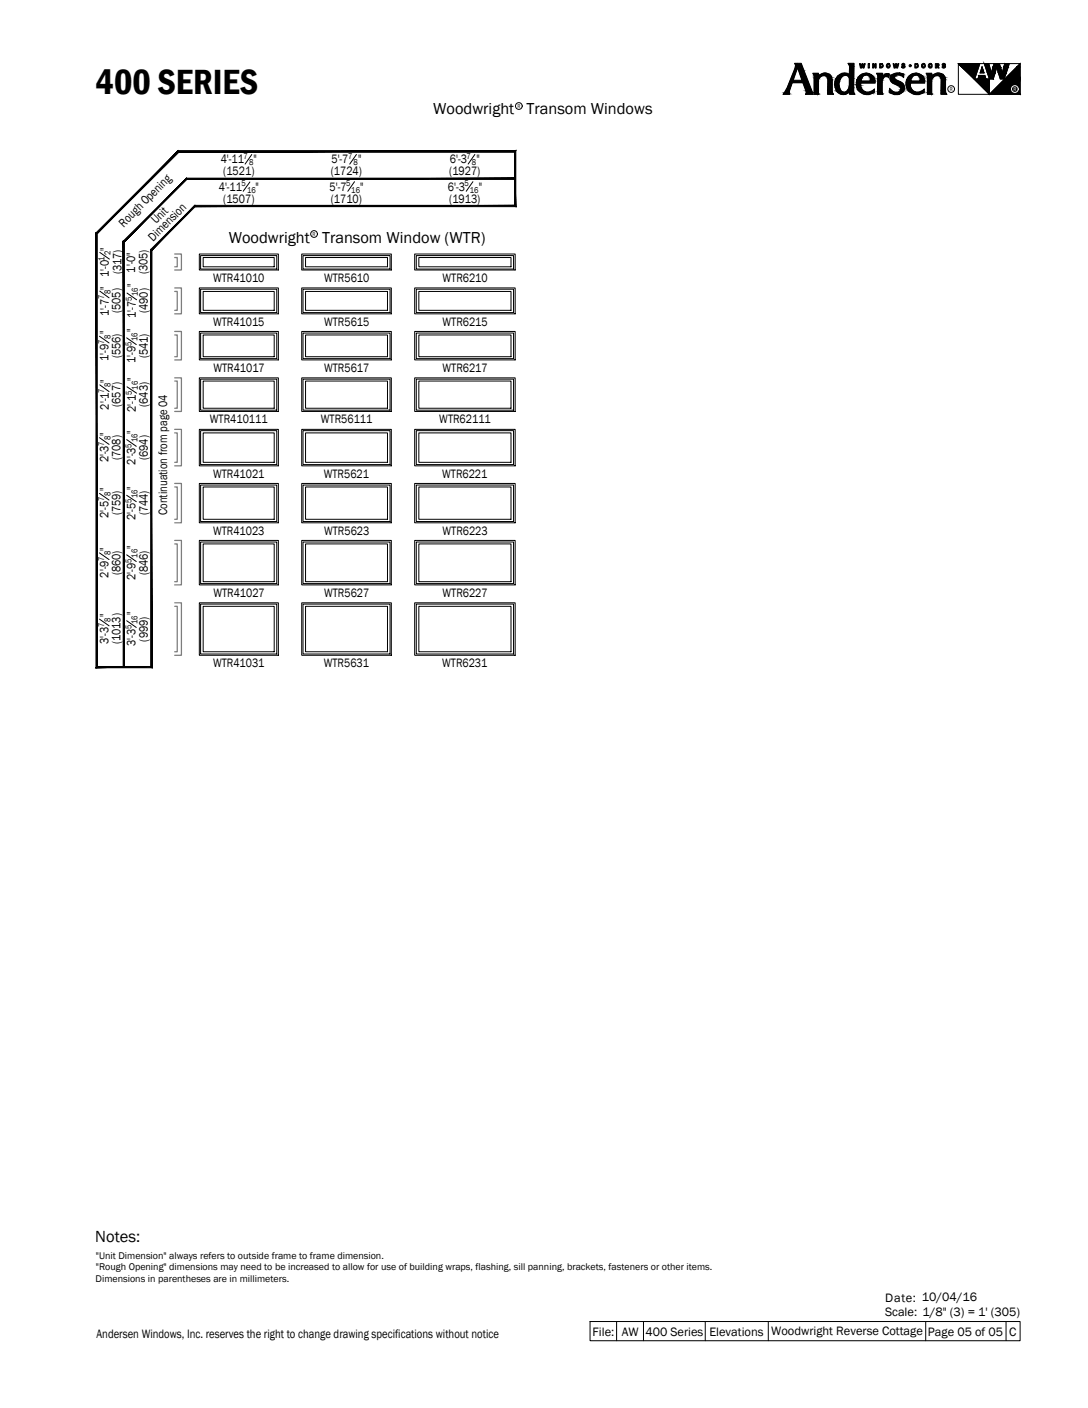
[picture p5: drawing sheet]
<svg xmlns="http://www.w3.org/2000/svg" width="216mm" height="279mm" viewBox="0 0 216 279" stroke-linecap="round" stroke-linejoin="round" font-family="sans-serif">
<defs><g id="words">
<text font-size="7.1" x="19" y="18.7">400 SERIES</text>
<text font-size="3.3" x="18.9" y="246.4">Notes:</text>
<g font-size="3.2">
<text x="86" y="22.7">Woodwright</text>
<text x="104.5" y="22.7">Transom Windows</text>
<text x="45.4" y="48.2">Woodwright</text>
<text x="63.9" y="48.2">Transom Window (WTR)</text>
</g>
<g font-size="2.5">
<text x="43.8" y="32.4">4'-11</text>
<text x="44.3" y="34.8">(1521)</text>
<text x="50.3" y="32.4">&quot;</text>
<text x="65.7" y="34.8">(1724)</text>
<text x="65.8" y="32.4">5'-7</text>
<text x="71" y="32.4">&quot;</text>
<text x="89.1" y="34.8">(1927)</text>
<text x="89.3" y="32.4">6'-3</text>
<text x="94.5" y="32.4">&quot;</text>
<text x="43.4" y="37.8">4'-11</text>
<text x="44.3" y="40.2">(1507)</text>
<text x="50.7" y="37.8">&quot;</text>
<text x="65.4" y="37.8">5'-7</text>
<text x="65.7" y="40.2">(1710)</text>
<text x="71.5" y="37.8">&quot;</text>
<text x="88.9" y="37.8">6'-3</text>
<text x="89.1" y="40.2">(1913)</text>
<text x="95" y="37.8">&quot;</text>
<text x="24.6" y="45.2" transform="rotate(-45 24.6 45.2)">Rough Opening</text>
<text x="30.4" y="48" transform="rotate(-45 30.4 48)">Dimension</text>
<text x="31" y="44.5" transform="rotate(-45 31 44.5)">Unit</text>
<text x="21.6" y="49.8" transform="rotate(-90 21.6 49.8)">&quot;</text>
<text x="21.6" y="57.5" transform="rotate(-90 21.6 57.5)">&quot;</text>
<text x="21.6" y="55" transform="rotate(-90 21.6 55)">1'-0</text>
<text x="24.1" y="54.5" transform="rotate(-90 24.1 54.5)">(317)</text>
<text x="26.8" y="54.1" transform="rotate(-90 26.8 54.1)">1'-0&quot;</text>
<text x="27" y="57" transform="rotate(-90 27 57)">&quot;</text>
<text x="29.3" y="54.5" transform="rotate(-90 29.3 54.5)">(305)</text>
<text x="42.3" y="55.9">WTR41010</text>
<text x="64.3" y="55.9">WTR5610</text>
<text x="87.8" y="55.9">WTR6210</text>
<text x="21.6" y="62.7" transform="rotate(-90 21.6 62.7)">1'-7</text>
<text x="23.9" y="62.2" transform="rotate(-90 23.9 62.2)">(505)</text>
<text x="26.9" y="66" transform="rotate(-90 26.9 66)">&quot;</text>
<text x="27" y="63.1" transform="rotate(-90 27 63.1)">1'-7</text>
<text x="29.3" y="62.2" transform="rotate(-90 29.3 62.2)">(490)</text>
<text x="42.3" y="64.6">WTR41015</text>
<text x="64.3" y="64.6">WTR5615</text>
<text x="87.8" y="64.6">WTR6215</text>
<text x="21.5" y="71.6" transform="rotate(-90 21.5 71.6)">1'-9</text>
<text x="21.5" y="66.3" transform="rotate(-90 21.5 66.3)">&quot;</text>
<text x="23.9" y="71.1" transform="rotate(-90 23.9 71.1)">(556)</text>
<text x="26.9" y="72" transform="rotate(-90 26.9 72)">1'-9</text>
<text x="29.3" y="71.1" transform="rotate(-90 29.3 71.1)">(541)</text>
<text x="21.6" y="76" transform="rotate(-90 21.6 76)">&quot;</text>
<text x="27" y="75.6" transform="rotate(-90 27 75.6)">&quot;</text>
<text x="42.3" y="73.8">WTR41017</text>
<text x="64.3" y="73.8">WTR5617</text>
<text x="87.8" y="73.8">WTR6217</text>
<text x="21.6" y="81.3" transform="rotate(-90 21.6 81.3)">2'-1</text>
<text x="23.9" y="80.8" transform="rotate(-90 23.9 80.8)">(657)</text>
<text x="27" y="81.7" transform="rotate(-90 27 81.7)">2'-1</text>
<text x="29.3" y="80.8" transform="rotate(-90 29.3 80.8)">(643)</text>
<text x="41.6" y="84">WTR410111</text>
<text x="63.7" y="84">WTR56111</text>
<text x="87.2" y="84">WTR62111</text>
<text x="21.5" y="86.5" transform="rotate(-90 21.5 86.5)">&quot;</text>
<text x="26.9" y="86.1" transform="rotate(-90 26.9 86.1)">&quot;</text>
<text x="21.5" y="91.7" transform="rotate(-90 21.5 91.7)">2'-3</text>
<text x="23.9" y="91.3" transform="rotate(-90 23.9 91.3)">(708)</text>
<text x="26.9" y="92.2" transform="rotate(-90 26.9 92.2)">2'-3</text>
<text x="29.3" y="91.3" transform="rotate(-90 29.3 91.3)">(694)</text>
<text x="42.3" y="94.8">WTR41021</text>
<text x="64.3" y="94.8">WTR5621</text>
<text x="87.7" y="94.8">WTR6221</text>
<text x="21.5" y="97.5" transform="rotate(-90 21.5 97.5)">&quot;</text>
<text x="26.9" y="97.1" transform="rotate(-90 26.9 97.1)">&quot;</text>
<text x="21.5" y="102.8" transform="rotate(-90 21.5 102.8)">2'-5</text>
<text x="23.9" y="102.3" transform="rotate(-90 23.9 102.3)">(759)</text>
<text x="26.9" y="103.2" transform="rotate(-90 26.9 103.2)">2'-5</text>
<text x="29.3" y="102.3" transform="rotate(-90 29.3 102.3)">(744)</text>
<text x="33.1" y="102.2" transform="rotate(-90 33.1 102.2)">Continuation from page 04</text>
<text x="42.3" y="106.1">WTR41023</text>
<text x="64.3" y="106.1">WTR5623</text>
<text x="87.8" y="106.1">WTR6223</text>
<text x="21.5" y="109.4" transform="rotate(-90 21.5 109.4)">&quot;</text>
<text x="26.9" y="109" transform="rotate(-90 26.9 109)">&quot;</text>
<text x="21.5" y="114.6" transform="rotate(-90 21.5 114.6)">2'-9</text>
<text x="23.9" y="114.2" transform="rotate(-90 23.9 114.2)">(860)</text>
<text x="26.9" y="115" transform="rotate(-90 26.9 115)">2'-9</text>
<text x="29.3" y="114.2" transform="rotate(-90 29.3 114.2)">(846)</text>
<text x="42.3" y="118.4">WTR41027</text>
<text x="64.3" y="118.4">WTR5627</text>
<text x="87.8" y="118.4">WTR6227</text>
<text x="21.5" y="122.5" transform="rotate(-90 21.5 122.5)">&quot;</text>
<text x="26.9" y="122.1" transform="rotate(-90 26.9 122.1)">&quot;</text>
<text x="21.5" y="127.7" transform="rotate(-90 21.5 127.7)">3'-3</text>
<text x="23.9" y="127.9" transform="rotate(-90 23.9 127.9)">(1013)</text>
<text x="26.9" y="128.2" transform="rotate(-90 26.9 128.2)">3'-3</text>
<text x="29.3" y="127.3" transform="rotate(-90 29.3 127.3)">(999)</text>
<text x="42.3" y="132.4">WTR41031</text>
<text x="64.3" y="132.4">WTR5631</text>
<text x="87.7" y="132.4">WTR6231</text>
<text x="175.6" y="258.3">Date: 10/04/16</text>
<text x="175.6" y="261.1">Scale: 1/8&quot; (3) = 1' (305)</text>
<text x="19.2" y="265.6">Andersen Windows, Inc. reserves the right to change drawing specifications without notice</text>
<text x="117.6" y="265">File:</text>
<text x="123.4" y="265">AW</text>
<text x="128.1" y="265">400 Series</text>
<text x="140.8" y="265">Elevations</text>
<text x="153" y="265">Woodwright Reverse Cottage</text>
<text x="184.1" y="265">Page 05 of 05</text>
<text x="200.3" y="265">C</text>
</g>
<g font-size="2">
<text x="19" y="249.9">&quot;Unit Dimension&quot; always refers to outside frame to frame dimension.</text>
<text x="19" y="254.3">Dimensions in parentheses are in millimeters.</text>
<text x="19" y="252.1">&quot;Rough Opening&quot; dimensions may need to be increased to allow for use of building wraps, flashing, sill panning, brackets, fasteners or other items.</text>
</g>
<g font-size="1.7">
<text x="48.3" y="31.6">7</text>
<text x="49.5" y="32.8">8</text>
<text x="69.1" y="31.6">7</text>
<text x="70.2" y="32.8">8</text>
<text x="92.6" y="31.6">7</text>
<text x="93.7" y="32.8">8</text>
<text x="47.9" y="37">5</text>
<text x="49" y="38.2">16</text>
<text x="68.7" y="37">5</text>
<text x="69.7" y="38.2">16</text>
<text x="92.2" y="37">5</text>
<text x="93.2" y="38.2">16</text>
<text x="20.8" y="51.7" transform="rotate(-90 20.8 51.7)">1</text>
<text x="21.9" y="50.6" transform="rotate(-90 21.9 50.6)">2</text>
<text x="20.7" y="59.4" transform="rotate(-90 20.7 59.4)">7</text>
<text x="21.9" y="58.3" transform="rotate(-90 21.9 58.3)">8</text>
<text x="26.2" y="59.8" transform="rotate(-90 26.2 59.8)">5</text>
<text x="27.4" y="58.8" transform="rotate(-90 27.4 58.8)">16</text>
<text x="20.7" y="68.3" transform="rotate(-90 20.7 68.3)">7</text>
<text x="21.9" y="67.2" transform="rotate(-90 21.9 67.2)">8</text>
<text x="26.1" y="68.7" transform="rotate(-90 26.1 68.7)">5</text>
<text x="27.3" y="67.7" transform="rotate(-90 27.3 67.7)">16</text>
<text x="20.7" y="78" transform="rotate(-90 20.7 78)">7</text>
<text x="21.9" y="76.9" transform="rotate(-90 21.9 76.9)">8</text>
<text x="27.4" y="77.3" transform="rotate(-90 27.4 77.3)">16</text>
<text x="26.2" y="78.3" transform="rotate(-90 26.2 78.3)">5</text>
<text x="20.7" y="88.5" transform="rotate(-90 20.7 88.5)">7</text>
<text x="21.9" y="87.4" transform="rotate(-90 21.9 87.4)">8</text>
<text x="26.1" y="88.9" transform="rotate(-90 26.1 88.9)">5</text>
<text x="27.3" y="87.8" transform="rotate(-90 27.3 87.8)">16</text>
<text x="20.7" y="99.5" transform="rotate(-90 20.7 99.5)">7</text>
<text x="21.9" y="98.4" transform="rotate(-90 21.9 98.4)">8</text>
<text x="26.1" y="99.9" transform="rotate(-90 26.1 99.9)">5</text>
<text x="27.3" y="98.9" transform="rotate(-90 27.3 98.9)">16</text>
<text x="20.7" y="111.4" transform="rotate(-90 20.7 111.4)">7</text>
<text x="21.9" y="110.2" transform="rotate(-90 21.9 110.2)">8</text>
<text x="26.1" y="111.7" transform="rotate(-90 26.1 111.7)">5</text>
<text x="27.3" y="110.7" transform="rotate(-90 27.3 110.7)">16</text>
<text x="20.7" y="124.4" transform="rotate(-90 20.7 124.4)">7</text>
<text x="21.9" y="123.4" transform="rotate(-90 21.9 123.4)">8</text>
<text x="26.1" y="124.8" transform="rotate(-90 26.1 124.8)">5</text>
<text x="27.3" y="123.8" transform="rotate(-90 27.3 123.8)">16</text>
</g>
<g font-size="1.1">
<text x="102.7" y="21.4">R</text>
<text x="188.5" y="18.1">R</text>
<text x="62" y="46.8">R</text>
</g>
<text font-size="1.1" fill="#fafafa" x="201.1" y="18.1">R</text>
</g></defs>
<!-- layer: A-ELEV-GLAZ-SIGHTLINES -->
<g fill="none" stroke="#000" stroke-width=".2">
<path d="M39.6 57.1h15.6v5.2h-15.6zM39.6 50.4h15.6v3.2h-15.6zM39.8 57.4h15.1v4.6h-15.1zM39.8 50.7h15.1v2.7h-15.1zM40.3 57.8h14.1v3.8h-14.1zM40.3 51.1h14.1v1.8h-14.1zM59.9 57.1h17.8v5.2h-17.8zM59.9 50.4h17.8v3.2h-17.8zM60.1 57.4h17.3v4.6h-17.3zM60.1 50.7h17.3v2.7h-17.3zM60.6 57.8h16.3v3.8h-16.3zM60.6 51.1h16.3v1.8h-16.3z"/>
<path d="M82.3 57.1h19.9v5.2h-19.9zM82.3 50.4h19.9v3.2h-19.9zM82.6 57.4h19.3v4.6h-19.3zM82.6 50.7h19.3v2.7h-19.3zM83.1 57.8h18.3v3.8h-18.3zM83.1 51.1h18.3v1.8h-18.3zM39.6 65.8h15.6v5.6h-15.6zM39.6 75h15.6v6.6h-15.6zM39.8 66.1h15.1v5.1h-15.1zM39.8 75.2h15.1v6.2h-15.1zM40.3 66.5h14.1v4.3h-14.1zM40.3 75.6h14.1v5.4h-14.1z"/>
<path d="M59.9 65.8h17.8v5.6h-17.8zM59.9 75h17.8v6.6h-17.8zM60.1 66.1h17.3v5.1h-17.3zM60.1 75.2h17.3v6.2h-17.3zM60.6 66.5h16.3v4.3h-16.3zM60.6 75.6h16.3v5.4h-16.3zM82.3 65.8h19.9v5.6h-19.9zM82.3 75h19.9v6.6h-19.9zM82.6 66.1h19.3v5.1h-19.3zM82.6 75.2h19.3v6.2h-19.3zM83.1 66.5h18.3v4.3h-18.3zM83.1 75.6h18.3v5.4h-18.3z"/>
<path d="M39.6 85.2h15.6v7.2h-15.6zM39.6 95.9h15.6v7.8h-15.6zM39.8 85.5h15.1v6.7h-15.1zM39.8 96.3h15.1v7.2h-15.1zM40.3 85.9h14.1v5.8h-14.1zM40.3 96.6h14.1v6.4h-14.1zM59.9 85.2h17.8v7.2h-17.8zM59.9 95.9h17.8v7.8h-17.8zM60.1 85.5h17.3v6.7h-17.3zM60.1 96.3h17.3v7.2h-17.3zM60.6 85.9h16.3v5.8h-16.3zM60.6 96.6h16.3v6.4h-16.3z"/>
<path d="M82.3 85.2h19.9v7.2h-19.9zM82.3 95.9h19.9v7.8h-19.9zM82.6 85.5h19.3v6.7h-19.3zM82.6 96.3h19.3v7.2h-19.3zM83.1 85.9h18.3v5.8h-18.3zM83.1 96.6h18.3v6.4h-18.3zM39.6 107.2h15.6v8.9h-15.6zM39.6 119.6h15.6v10.4h-15.6zM39.8 107.6h15.1v8.2h-15.1zM39.8 119.9h15.1v9.9h-15.1zM40.3 107.9h14.1v7.5h-14.1zM59.9 107.2h17.8v8.9h-17.8z"/>
<path d="M59.9 119.6h17.8v10.4h-17.8zM60.1 107.6h17.3v8.2h-17.3zM60.1 119.9h17.3v9.9h-17.3zM60.6 107.9h16.3v7.5h-16.3zM82.3 107.2h19.9v8.9h-19.9zM82.3 119.6h19.9v10.4h-19.9zM82.6 107.6h19.3v8.2h-19.3zM82.6 119.9h19.3v9.9h-19.3zM83.1 107.9h18.3v7.5h-18.3zM40.3 120.3h14.1v9h-14.1zM60.6 120.3h16.3v9h-16.3zM83.1 120.3h18.3v9h-18.3z"/>
</g>
<!-- layer: A-ANNO-TEXT -->
<g fill="none" stroke="#000" stroke-width=".2">
<path d="M157.7 12.6h1.3l2.4 6.1h-1.6l.1-.6-.6-1.7h-2.1l-.5 1.5v.8h-1.3l.8-1.3 1.5-3.8 .2-.7zM157.9 12.7h1l2.4 6h-1.4l.1-.6-.6-1.7h-2.2l-.6 1.5v.8h-1.1l.8-1.3 1.5-3.8zM157.9 12.7h1l2.3 5.9h-1.1v-.5l-.7-1.8h-2.3l-.5 1.6-.1 .7h-.8l.6-1.2 1.6-3.8zM158.3 13.4l.8 2.5h-1.7zM158.3 13.1l1 3h-2zM158.3 12.8l1.1 3.3h-2.2zM161.3 14.5h1.1v.5a1.53 1.53 0 0 1 1.7-.5 1.53 1.53 0 0 1 1.1 1.4v2.1l.2 .7h-1.2l.1-2.9a.93 .93 0 0 0-1.1-.8 .93 .93 0 0 0-.8 1.1v2.4l.2 .2h-1.1v-3.6zM161.4 14.6h1l-.1 .6 .5-.4a1.4 1.4 0 0 1 1.5-.1 1.4 1.4 0 0 1 .8 1.2v2.1l.2 .7h-1v-2.9a.99 .99 0 0 0-1.1-.9 .99 .99 0 0 0-.8 1.2v2.6h-.8v-3.6zM161.6 14.7h.6v.7a1.54 1.54 0 0 1 2.8 .1l.2 3.1h-.8v-2.8a1.06 1.06 0 0 0-1.2-1 1.06 1.06 0 0 0-.9 1.3v2.5h-.6zM166.9 15.2a1.02 1.02 0 0 1 1.7 .3v1.6a1.31 1.31 0 0 1-1.5 1.3 2.32 2.32 0 0 1-.2-3.2zM166.9 15.3a.94 .94 0 0 1 1.7 .2v1.6a1.52 1.52 0 0 1-1.1 1.3 1.41 1.41 0 0 1-1.1-1.7l.2-.8zM167 15.4a.87 .87 0 0 1 1.4-.1 2.56 2.56 0 0 1-.6 2.9h-.6a2.01 2.01 0 0 1-.2-2.8z"/>
<path d="M168.3 12.6h1.2l-.1 5.5 .3 .6h-1.1v-.7a1.51 1.51 0 0 1-1.6 .8 1.51 1.51 0 0 1-1.3-1.4 2.04 2.04 0 0 1 .5-2.3 2.04 2.04 0 0 1 2.3-.3l.1-1.6zM168.4 12.7h1l-.1 5.4 .2 .6h-.9v-1.1l-.3 .7a1.5 1.5 0 0 1-2.5-.9 2.02 2.02 0 0 1 .3-2.1 2.02 2.02 0 0 1 2-.6l.5 .2v-1.7zM168.6 12.7h.7v5.4l.1 .5h-.7l.1-1.2-.6 .9a1.46 1.46 0 0 1-2.3-.9 1.96 1.96 0 0 1 2.2-2.7l.6 .3v-1.8zM170.3 15.3a1.84 1.84 0 0 1 2.2-.7 1.84 1.84 0 0 1 1.2 1.9h-2.9a1.51 1.51 0 0 0 .9 1.7 1.51 1.51 0 0 0 1.8-.6v.7a2.22 2.22 0 0 1-3-.1 2.22 2.22 0 0 1-.2-2.9zM170.4 15.3a1.77 1.77 0 0 1 2-.7 1.77 1.77 0 0 1 1.2 1.8h-2.9a1.58 1.58 0 0 0 .9 1.8 1.58 1.58 0 0 0 1.9-.4l-.1 .5a2.15 2.15 0 0 1-2.8-.2 2.15 2.15 0 0 1-.2-2.8zM170.4 15.4a1.7 1.7 0 0 1 2-.7 1.7 1.7 0 0 1 1.1 1.7h-2.8a1.64 1.64 0 0 0 .7 1.8 1.64 1.64 0 0 0 1.9-.2v.3a2.09 2.09 0 0 1-2.7-.2 2.09 2.09 0 0 1-.2-2.7zM170.6 12.6h.1l.2 .6 .2-.6h.2l.1 .6 .1-.6h.2l-.3 .9h-.1l-.2-.6-.1 .6h-.3zM170.6 12.6l.3 .9 .2-.9 .3 .9 .2-.9M171.2 15.1a.89 .89 0 0 1 1.2-.2 .89 .89 0 0 1 .2 1.2l-1.9 .1zM171.2 15a.96 .96 0 0 1 1.3-.1 .96 .96 0 0 1 .2 1.3h-2.1zM171.3 15.2a.84 .84 0 0 1 1-.2 .84 .84 0 0 1 .3 1.1h-1.7zM172.3 12.6h.2v.9h-.2z"/>
<path d="M172.4 12.6v.9M173.2 12.6h.2l.3 .5v-.5h.2v.9h-.2l-.4-.6v.6h-.1zM173.8 12.6v.9l-.5-.9v.9M173.9 14.5h1.2v.7a1.04 1.04 0 0 1 1.4-.5l-.1 .8-.3-.3a.87 .87 0 0 0-1 1v1.9l.2 .6h-1.2l.1-3.5zM174 14.6h1v.8a1.22 1.22 0 0 1 1.4-.7l-.1 .6a.87 .87 0 0 0-1 0 .87 .87 0 0 0-.3 .9v1.9l.1 .6h-.9v-3.5zM174.2 14.7h.7v.9a1.38 1.38 0 0 1 1.2-.9h.2v.5a.94 .94 0 0 0-1 .1 .94 .94 0 0 0-.4 .9l.1 2.4h-.8l.2-3.4zM174.6 12.6h.3a.44 .44 0 0 1 .4 .5 .44 .44 0 0 1-.4 .4h-.3zM174.6 12.7a.45 .45 0 0 1 .6 .4l-.2 .3h-.4zM174.7 12.7a.29 .29 0 0 1 .4 .3 .29 .29 0 0 1-.4 .3zM176 12.8a.33 .33 0 0 1 .5 0 .33 .33 0 0 1-.1 .5 .33 .33 0 0 1-.4-.2zM176 12.7a.42 .42 0 0 1 .6 .1 .42 .42 0 0 1-.1 .6 .42 .42 0 0 1-.6-.2zM176.1 12.7a.29 .29 0 0 1 .3 .3 .29 .29 0 0 1-.3 .3z"/>
<path d="M176.8 15a2.45 2.45 0 0 1 2.6-.3l-.1 .7a1.06 1.06 0 0 0-1.8 0l.2 .3 .8 .4a1.37 1.37 0 0 1 1 1.7 1.37 1.37 0 0 1-1.6 1h-.4l-1-.4v-.9a1.35 1.35 0 0 0 2.1 .5l.1-.6-.7-.5a1.83 1.83 0 0 1-1.4-1.2zM176.8 15a2.52 2.52 0 0 1 2.5-.3v.5a1.2 1.2 0 0 0-1.8 0 .52 .52 0 0 0 .4 .7l.5 .3a1.3 1.3 0 0 1 1 1.5 1.3 1.3 0 0 1-1.5 1h-.4l-.9-.4v-.6a1.4 1.4 0 0 0 2.1 .3v-.6a1.94 1.94 0 0 0-1.5-.9 .96 .96 0 0 1-.4-1.5zM176.9 15a2.51 2.51 0 0 1 2.3-.2v.3a1.28 1.28 0 0 0-1.8 .1 .62 .62 0 0 0 .5 .8l.5 .2a1.24 1.24 0 0 1 .9 1.5 1.24 1.24 0 0 1-1.4 1l-.4-.1a.68 .68 0 0 1-.9-.7 1.29 1.29 0 0 0 2.2 0l.1-.4a.92 .92 0 0 0-.8-.7 2.3 2.3 0 0 1-1.3-.9l-.1-.4zM177.2 12.6h.2l.1 .6 .2-.6h.2l.1 .6 .2-.6h.2l-.3 .9h-.2l-.1-.6-.1 .6h-.3zM177.3 12.6l.2 .9 .3-.9 .2 .9 .3-.9M178.9 12.7a.34 .34 0 0 1 .4-.1 .34 .34 0 0 1 .3 .2l-.5-.1 .1 .2a.35 .35 0 0 1 .3 .5 .35 .35 0 0 1-.6 0v-.1l.2-.1 .3 .1-.1-.2-.4-.2zM179.5 12.8a.24 .24 0 0 0-.2-.1 .24 .24 0 0 0-.2 .2l.4 .2v.2l-.4 .1-.1-.1M180.2 15.3a1.81 1.81 0 0 1 2.1-.7 1.81 1.81 0 0 1 1.2 1.9h-2.8a1.45 1.45 0 0 0 .6 1.6 1.45 1.45 0 0 0 1.8-.1l.3-.4v.7a2.21 2.21 0 0 1-3-.1 2.21 2.21 0 0 1-.2-2.9zM180.3 15.3a1.74 1.74 0 0 1 2-.7 1.74 1.74 0 0 1 1.1 1.8h-2.7a1.55 1.55 0 0 0 .7 1.8 1.55 1.55 0 0 0 1.9-.4v.5a2.15 2.15 0 0 1-2.8-.2 2.15 2.15 0 0 1-.2-2.8zM180.3 15.4a1.65 1.65 0 0 1 2-.8 1.65 1.65 0 0 1 1.1 1.8h-2.9a1.67 1.67 0 0 0 .8 1.8 1.67 1.67 0 0 0 2-.2v.3a2.09 2.09 0 0 1-2.8-.2 2.09 2.09 0 0 1-.2-2.7zM181 15a1.04 1.04 0 0 1 1.3-.1 1.04 1.04 0 0 1 .4 1.2l-.4 .1h-1.8zM181.1 15.1a.9 .9 0 0 1 1.2-.1 .9 .9 0 0 1 .3 1.1l-1.9 .1 .1-.7z"/>
<path d="M181.2 15.2a.81 .81 0 0 1 1-.2 .81 .81 0 0 1 .3 1.1h-1.8zM181.5 12.6h.4a.45 .45 0 0 1 .3 .5 .45 .45 0 0 1-.3 .4h-.4zM181.6 12.7a.45 .45 0 0 1 .6 .4l-.2 .3h-.4zM181.7 12.7a.29 .29 0 0 1 .3 .3 .29 .29 0 0 1-.3 .3zM182.9 12.8a.42 .42 0 0 1 .6 0 .42 .42 0 0 1 0 .6 .42 .42 0 0 1-.6-.1zM183.1 12.7a.29 .29 0 0 1 .3 .3 .29 .29 0 0 1-.3 .3zM183.8 14.5h1.1v.5a1.53 1.53 0 0 1 1.7-.5 1.53 1.53 0 0 1 1 1.4v2.1l.3 .7h-1.2v-2.9a.93 .93 0 0 0-1-.8 .93 .93 0 0 0-.8 1.1v2.4l.1 .2h-1v-3.6zM184 14.6h.8v.6a1.49 1.49 0 0 1 1.7-.7 1.49 1.49 0 0 1 1.1 1.4v2.1l.2 .7h-1v-2.9a.99 .99 0 0 0-1.1-.9 .99 .99 0 0 0-.9 1.2l.1 2.6h-.8v-3.6zM184.1 14.7h.7l-.1 .7a1.54 1.54 0 0 1 2.7 .1l.2 3.1h-.7v-2.8a1.06 1.06 0 0 0-1.2-1 1.06 1.06 0 0 0-.9 1.3v2.5h-.7zM184.3 12.7a.44 .44 0 0 1 .7 .3 .44 .44 0 0 1-.5 .5l-.3-.3zM184.4 12.7a.33 .33 0 0 1 .4 .1 .33 .33 0 0 1 0 .5 .33 .33 0 0 1-.5 0zM184.5 12.7a.29 .29 0 0 1 .3 .3 .29 .29 0 0 1-.3 .3z"/>
<path d="M185.6 12.6l.7 .1 .1 .2-.2 .2 .2 .4h-.3l-.1-.4h-.1v.4h-.3zM185.7 13.1h.3l.2-.4h-.5v.8M185.9 12.7h.1l.1 .2-.2 .1zM186 13.1l.2 .4M187 12.7a.37 .37 0 0 1 .6 .1l-.4-.1v.2a.34 .34 0 0 1 .4 .2 .34 .34 0 0 1-.3 .4 .34 .34 0 0 1-.4-.2h.5v-.1l-.4-.2zM187.5 12.8l-.1-.1-.3 .1v.2l.4 .1a.26 .26 0 0 1-.2 .3 .26 .26 0 0 1-.3-.1M190.2 12.6l6.1 6.1 6.1-6.1v6.1h-12.2zM190.2 12.6h12.2M194.4 12.6l-1 3.1h.6l.3-.7h1.1l.2 .7h.7M194.9 13.3l.4 1.2h-.8zM195.3 12.6l1 3.1M196.2 12.6l.5 1.9 .6-1.9"/>
<path d="M196.3 15.7v3M198.3 12.6l.6 1.9 .5-1.9M200.3 12.6l-1 3.1h-.8l-.7-2.4-.7 2.4h-.8M49.6 36.1l-1.3 1.9M50 30.7l-1.4 1.9M70.4 36.1l-1.4 1.9M70.7 30.7l-1.3 1.9M93.8 36.1l-1.3 1.9M94.2 30.7l-1.3 1.9M19.8 50.1l1.9 1.3M19.8 57.8l1.8 1.3M25.2 58.2l1.9 1.3"/>
<path d="M19.7 66.7l1.9 1.4M19.8 76.4l1.8 1.3M25.1 67l1.9 1.4M25.2 76.8l1.9 1.2M19.7 86.9l1.9 1.3M19.7 97.9l1.9 1.3M25.1 87.2l1.9 1.4M25.1 98.3l1.9 1.3M19.7 109.7l1.9 1.3M25.1 110.1l1.9 1.3M19.7 122.9l1.9 1.3M25.1 123.2l1.9 1.3"/>
<path d="M117.1 262.2h85.3v3.9h-85.3zM122.4 262.2v3.9M127.7 262.2v3.9M139.9 262.2v3.9M152.5 262.2v3.9M183.7 262.2v3.9M199.6 262.2v3.9"/>
<circle cx="180.6" cy="13" r=".22"/>
<circle cx="180.6" cy="13" r=".1"/>
<circle cx="183.2" cy="13.1" r=".35"/>
<circle cx="188.7" cy="17.7" r=".67"/>
<circle cx="103" cy="21" r=".67"/>
<circle cx="62.3" cy="46.4" r=".67"/>
</g>
<g fill="#000" stroke="#000" stroke-width=".2">
<path d="M163.5 14.7h.4zM166.9 18.6h.9zM166.9 18.6l.5 .1zM175 15.5h.1zM176 14.7h.3zM178.2 14.6l.1 .1zM181.7 18.6h.6zM181.7 18.6l.2 .1zM183.1 18.1l.2-.1zM186 14.7h.4zM193.3 15.7h3v3zM202.4 12.6v.7h-.6z"/>
<path d="M156.1 18l.4 .3v-.3zM156.1 18l.4 .3h-.6z"/>
<path d="M155.9 18.3l.6 .1v-.1zM155.9 18.3l.6 .1h-.7z"/>
<path d="M155.8 18.4l.7 .2v-.2zM155.8 18.4l.7 .2h-.8z"/>
<path d="M156.1 17.9h.5zM156.1 17.9l.4 .1z"/>
<path d="M156.3 17.4l.3 .5 .1-.5zM156.3 17.4l.3 .5h-.5z"/>
<path d="M156.8 16.3l-.1 1.1 .4-1.1zM156.8 16.3l-.1 1.1h-.4z"/>
<path d="M157.9 13.6l-.7 2.5 .8-2.5zM157.9 13.6l-.7 2.5h-.3z"/>
<path d="M157.9 13.3l.1 .3 .1-.3zM157.9 13.3l.1 .3h-.1z"/>
<path d="M158 12.9l.1 .4 .1-.4zM158 12.9l.1 .4h-.2z"/>
<path d="M158 12.8l.2 .1 .1-.1zM158 12.8l.2 .1h-.2z"/>
<path d="M158 12.7l.9 .1zM158 12.7l.9 .1z"/>
<path d="M158.3 12.8l.7 .1-.1-.1zM158.3 12.8l.7 .1h-.6z"/>
<path d="M158.4 12.9l.9 .7-.3-.7zM158.4 12.9l.9 .7h-.8z"/>
<path d="M158.5 13.6l.8 .3v-.3zM158.5 13.6l.8 .3h-.7z"/>
<path d="M158.6 13.9l1.6 2.2-.9-2.2zM158.6 13.9l1.6 2.2h-.8z"/>
<path d="M156.9 16.1l3.4 .2-.1-.2zM156.9 16.1l3.4 .2h-3.5z"/>
<path d="M159.4 16.3l1.6 1.8-.7-1.8zM159.4 16.3l1.6 1.8h-.9z"/>
<path d="M160.1 18.1l1 .2-.1-.2zM160.1 18.1l1 .2h-1z"/>
<path d="M160.1 18.3l1.1 .2-.1-.2zM160.1 18.3l1.1 .2h-1.1z"/>
<path d="M160.1 18.5l1.1 .1v-.1zM160.1 18.5l1.1 .1h-1.1z"/>
<path d="M161.6 14.7l.6 .1v-.1zM161.6 14.7l.6 .1h-.6z"/>
<path d="M161.6 14.8l.6 .3v-.3zM161.6 14.8l.6 .3h-.5z"/>
<path d="M161.7 15.1l.5 .3v-.3zM161.7 15.1l.5 .3h-.5z"/>
<path d="M161.7 18.4l.6 .2-.1-.2zM161.7 18.4l.6 .2h-.6z"/>
<path d="M161.7 16.1l.5 2.3 .1-2.3zM161.7 16.1l.5 2.3h-.5z"/>
<path d="M161.7 15.6l.6 .5 .1-.5zM161.7 15.6l.6 .5h-.6z"/>
<path d="M161.7 15.4l.7 .2 .2-.2zM161.7 15.4l.7 .2h-.7z"/>
<path d="M162.4 15.2l.2 .2v-.2zM162.2 15.4l.2-.2 .2 .2z"/>
<path d="M162.7 15l-.1 .2 .4-.2zM162.4 15.2l.3-.2-.1 .2z"/>
<path d="M163.2 14.7h1zM163.2 14.7h1z"/>
<path d="M162.8 14.9h.5zM162.8 14.9h.6z"/>
<path d="M162.8 14.9h.5zM162.8 14.9l.2 .1z"/>
<path d="M162.9 14.8h.5zM162.9 14.8l.5 .1z"/>
<path d="M163.5 14.7h.7zM163.2 14.7h1z"/>
<path d="M163.2 14.7l1.3 .1zM162.9 14.8l.3-.1 1.3 .1z"/>
<path d="M162.9 14.8h1.7zM162.9 14.8h1.7z"/>
<path d="M163.4 14.8l1.2 .1zM163.4 14.8l1.2 .1z"/>
<path d="M163.6 14.9h1zM163.6 14.9h1z"/>
<path d="M163.8 14.9l.9 .1-.1-.1zM163.8 14.9l.9 .1z"/>
<path d="M164 15l.8 .1zM164 15l.8 .1z"/>
<path d="M164.1 15.1l.8 .2-.1-.2zM164.1 15.1l.8 .2h-.7z"/>
<path d="M164.2 15.3l.8 .1-.1-.1zM164.2 15.3l.8 .1h-.7z"/>
<path d="M164.3 15.4l.7 .1v-.1zM164.3 15.4l.7 .1h-.7z"/>
<path d="M164.3 15.5l.7 .3v-.3zM164.3 15.5l.7 .3h-.6z"/>
<path d="M164.4 15.8l.6 .1zM164.4 15.8l.6 .1z"/>
<path d="M164.4 15.9l.6 2.1v-2.1zM164.4 15.9l.6 2.1h-.6z"/>
<path d="M164.4 18l.7 .5-.1-.5zM164.4 18l.7 .5h-.7z"/>
<path d="M164.4 18.5l.8 .1-.1-.1zM164.4 18.5l.8 .1h-.8z"/>
<path d="M165.7 16.7l.7 .1v-.1zM165.7 16.7l.7 .1h-.7z"/>
<path d="M165.7 16.8l.8 .6-.1-.6zM165.7 16.8l.8 .6h-.6z"/>
<path d="M165.9 15.9l.6 .3v-.3zM165.9 15.9l.6 .3h-.7z"/>
<path d="M165.8 16.2l.6 .5 .1-.5zM165.8 16.2l.6 .5h-.7z"/>
<path d="M165.9 17.4h.6zM165.9 17.4h.6z"/>
<path d="M165.9 17.4l.8 .6-.2-.6zM165.9 17.4l.8 .6h-.6z"/>
<path d="M166 15.7l.5 .2 .2-.2zM166 15.7l.5 .2h-.6z"/>
<path d="M166.1 18l.7 .1-.1-.1zM166.1 18l.7 .1h-.5z"/>
<path d="M166.3 18.1l.8 .2-.3-.2zM166.3 18.1l.8 .2h-.6z"/>
<path d="M166.3 15.2h.6zM166.3 15.2h.6z"/>
<path d="M166.3 15.2l.4 .5 .2-.5zM166.3 15.2l.4 .5h-.7z"/>
<path d="M166.5 18.3l.6 .1zM166.5 18.3l.6 .1z"/>
<path d="M166.6 18.4l.8 .1zM166.6 18.4l.8 .1z"/>
<path d="M166.7 14.9h.6zM166.7 14.9h.7z"/>
<path d="M166.7 14.9l.2 .3 .4-.3zM166.3 15.2l.4-.3 .2 .3z"/>
<path d="M166.7 18.5h.8zM166.7 18.5h.8z"/>
<path d="M166.9 14.8h.9zM166.7 14.9h.7z"/>
<path d="M166.9 18.5l.9 .1zM166.9 18.5l.9 .1z"/>
<path d="M167.6 14.6l.4 .1zM167.1 14.7h.9z"/>
<path d="M167.1 14.7h1zM167.1 14.7h1z"/>
<path d="M166.7 18.5h1.3zM166.7 18.5h1.1z"/>
<path d="M167.6 18.5h.4zM167.5 18.5h.5z"/>
<path d="M167.1 14.7l1.2 .1-.2-.1zM166.9 14.8l.2-.1 1.2 .1z"/>
<path d="M167.8 18.4h.3zM167.6 18.5h.4z"/>
<path d="M168 18.3l.1 .1 .1-.1zM168 18.3l.1 .1h-.3z"/>
<path d="M167.8 14.8l.7 .1zM167.8 14.8l.7 .1z"/>
<path d="M168.1 18.1l.1 .2 .1-.2zM168 18.3l.1-.2 .1 .2z"/>
<path d="M168.3 14.9l.3 .1zM168.3 14.9l.3 .1z"/>
<path d="M168.5 17.7l-.2 .4zM168.5 17.7l-.4 .4z"/>
<path d="M168.7 15h.6zM168.7 15h.6z"/>
<path d="M168.4 15h.3zM168.4 15h.3z"/>
<path d="M168.6 17.4h.1zM168.6 17.4h.2z"/>
<path d="M168.6 17.4v.3l.1-.3zM168.6 17.4l-.1 .3z"/>
<path d="M168.8 17.4h.5zM168.8 17.4h.5z"/>
<path d="M168.6 15.5l.7 1.6v-1.6zM168.6 15.5l.7 1.6h-.7z"/>
<path d="M168.6 17.1l.7 .3v-.3zM168.6 17.1l.7 .3h-.7z"/>
<path d="M168.8 17.4l.5 .7v-.7zM168.8 17.4l.5 .7h-.6z"/>
<path d="M168.7 18.1l.6 .4v-.4zM168.7 18.1l.6 .4h-.6z"/>
<path d="M168.6 12.7l.7 .1zM168.6 12.7l.7 .1z"/>
<path d="M168.6 12.8l.7 .4v-.4zM168.6 12.8l.7 .4h-.6z"/>
<path d="M168.7 13.2l.6 1.8v-1.8zM168.7 13.2l.6 1.8h-.6z"/>
<path d="M168.4 15l.9 .2v-.2zM168.4 15l.9 .2h-.8z"/>
<path d="M168.5 15.2l.8 .3v-.3zM168.5 15.2l.8 .3h-.7z"/>
<path d="M168.7 18.5l.7 .1-.1-.1zM168.7 18.5l.7 .1h-.7z"/>
<path d="M170 16.3h3.5zM170 16.3h3.5z"/>
<path d="M170 16.9l.7 .4-.1-.4zM170 16.9l.7 .4h-.6z"/>
<path d="M170.6 18.1h.6zM170.6 18.1h.6z"/>
<path d="M170 16.4l.7 .4v-.4zM170 16.4l.7 .4h-.7z"/>
<path d="M170 16.8l.6 .1 .1-.1zM170 16.8l.6 .1h-.6z"/>
<path d="M170.2 15.9l.4 .3 .1-.3zM170.2 15.9l.4 .3h-.6z"/>
<path d="M170.1 17.3h.6zM170.1 17.3h.6z"/>
<path d="M170.2 17.3l.7 .4-.2-.4zM170.2 17.3l.7 .4h-.6z"/>
<path d="M170.4 15.5l.3 .4 .2-.4zM170.4 15.5l.3 .4h-.5z"/>
<path d="M170.3 17.7l.6 .1zM170.3 17.7l.6 .1z"/>
<path d="M170.4 17.8l.8 .3-.3-.3zM170.4 17.8l.8 .3h-.6z"/>
<path d="M170.4 15.4l.5 .1 .1-.1zM170.4 15.4l.5 .1h-.5z"/>
<path d="M170.7 15l.3 .4 .2-.4zM170.7 15l.3 .4h-.6z"/>
<path d="M170.6 18.1l1 .2-.4-.2zM170.6 18.1l1 .2h-.7z"/>
<path d="M170.9 15h.4zM170.7 15h.5z"/>
<path d="M171.1 14.8l.2 .2 .2-.2zM170.9 15l.2-.2 .2 .2z"/>
<path d="M170.9 18.3h.9zM170.9 18.3h.9z"/>
<path d="M171 18.3l1 .1zM171 18.3l1 .1z"/>
<path d="M171.3 14.7l.2 .1 .5-.1zM171.3 14.7l.2 .1h-.4z"/>
<path d="M171.8 18.6l.2 .1zM171.8 18.6h.7z"/>
<path d="M171.9 14.7h.5zM171.4 14.7h1z"/>
<path d="M171.4 14.7h1zM171.3 14.7h1.1z"/>
<path d="M171.3 14.7h1.2zM171.3 14.7h1.2z"/>
<path d="M172.4 18.4h.6zM172.4 18.4h.6z"/>
<path d="M171.1 18.4h1.3zM171.1 18.4h1.3z"/>
<path d="M172 14.7l.6 .1zM172 14.7l.6 .1z"/>
<path d="M172.3 14.8l.5 .1zM172.3 14.8l.5 .1z"/>
<path d="M171.4 18.5h1.2zM171.4 18.5l1.1 .1z"/>
<path d="M172.5 14.9l.5 .1zM172.5 14.9l.5 .1z"/>
<path d="M172.8 16.1h.7zM172.8 16.1h.7z"/>
<path d="M171.3 18.5h1.6zM171.3 18.5h1.3z"/>
<path d="M172.6 15l.6 .2-.2-.2zM172.6 15l.6 .2h-.5z"/>
<path d="M171.1 18.4h1.9zM171.1 18.4l1.8 .1z"/>
<path d="M172.7 15.2l.6 .2-.1-.2zM172.7 15.2l.6 .2h-.5z"/>
<path d="M172.8 18.3h.4zM172.4 18.4h.6z"/>
<path d="M172.8 15.4l.6 .2-.1-.2zM172.8 15.4l.6 .2h-.6z"/>
<path d="M173.3 18.1v.2zM172.9 18.3l.4-.2v.2z"/>
<path d="M172.9 18.3h.4zM172.8 18.3h.4z"/>
<path d="M172.8 15.6l.7 .3-.1-.3zM172.8 15.6l.7 .3h-.6z"/>
<path d="M172.9 15.9l.6 .2v-.2zM172.9 15.9l.6 .2h-.7z"/>
<path d="M172.8 16.1l.7 .1v-.1zM172.8 16.1l.7 .1h-.8z"/>
<path d="M172.7 16.2h.8zM172.5 16.2h1z"/>
<path d="M170 16.2l3.5 .1zM170 16.2l3.5 .1z"/>
<path d="M170 16.3l3.5 .1zM170 16.3l3.5 .1z"/>
<path d="M174.2 14.7l.7 .1zM174.2 14.7l.7 .1z"/>
<path d="M174.2 14.8l.7 .4v-.4zM174.2 14.8l.7 .4h-.5z"/>
<path d="M174.4 15.2l.5 .4v-.4zM174.4 15.2l.5 .4h-.6z"/>
<path d="M174.3 16.2l.6 2v-2zM174.3 16.2l.6 2h-.6z"/>
<path d="M174.3 18.2l.7 .3-.1-.3zM174.3 18.2l.7 .3h-.8z"/>
<path d="M174.3 15.9l.6 .3 .1-.3zM174.3 15.9l.6 .3h-.6z"/>
<path d="M174.2 18.5l.8 .1v-.1zM174.2 18.5l.8 .1h-.8z"/>
<path d="M174.3 15.6l.7 .3 .1-.3zM174.3 15.6l.7 .3h-.7z"/>
<path d="M175.3 15.2l-.2 .3zM175.3 15.2l-.3 .3z"/>
<path d="M175.4 15h.4zM175.4 15h.4z"/>
<path d="M175.4 15.1l-.1 .1 .3-.1zM175.4 15.1l-.1 .1z"/>
<path d="M175.4 15h.4zM175.4 15l.2 .1z"/>
<path d="M176.1 14.7h.2zM176 14.7h.3zM175.9 14.7h.4z"/>
<path d="M175.4 15h.9zM175.4 15h.9z"/>
<path d="M175.8 15h.5zM175.8 15h.5z"/>
<path d="M175.9 15l.4 .1zM175.9 15l.4 .1z"/>
<path d="M176.1 15.1l.2 .1zM176.1 15.1l.2 .1z"/>
<path d="M175.9 14.7h.4zM175.9 14.7h.4z"/>
<path d="M175.9 14.7l.4 .1v-.1zM175.6 14.8l.3-.1 .4 .1z"/>
<path d="M175.6 14.8l.7 .2v-.2zM175.4 15l.2-.2 .7 .2z"/>
<path d="M176.6 17.9l.2 .1zM176.6 17.9l.2 .1h-.2z"/>
<path d="M176.6 18l.6 .3zM176.6 18l.6 .3h-.6z"/>
<path d="M176.6 18.3h.7zM176.6 18.3h.7z"/>
<path d="M176.6 18.3l.9 .1zM176.6 18.3l.9 .1z"/>
<path d="M176.8 15.2l.5 .2v-.2zM176.8 15.2l.5 .2h-.5zM176.8 15.4h.5zM176.8 15.4h.5z"/>
<path d="M176.8 15.4l.6 .1-.1-.1zM176.8 15.4l.6 .1h-.7z"/>
<path d="M176.8 15.2h.6zM176.8 15.2h.5z"/>
<path d="M176.7 15.5l.7 .1zM176.7 15.5l.7 .1z"/>
<path d="M176.7 15.6l.8 .1-.1-.1zM176.7 15.6l.8 .1h-.7z"/>
<path d="M177 15h.5zM176.9 15h.6z"/>
<path d="M176.9 15l.5 .2 .1-.2zM176.9 15l.5 .2h-.6z"/>
<path d="M176.8 15.7l.8 .2-.1-.2zM176.8 15.7l.8 .2h-.8z"/>
<path d="M177 14.9l.5 .1 .1-.1zM177 14.9l.5 .1h-.5z"/>
<path d="M177.1 14.9h.6zM177 14.9h.6z"/>
<path d="M176.8 15.9h.9zM176.8 15.9h.9z"/>
<path d="M176.8 15.9l1.1 .1-.2-.1zM176.8 15.9l1.1 .1h-1.1z"/>
<path d="M176.8 18.4h.9zM176.8 18.4h.9z"/>
<path d="M176.8 18.4l1.1 .1zM176.8 18.4l1.1 .1z"/>
<path d="M177.2 14.8h.6zM177.1 14.9h.6z"/>
<path d="M176.8 16l1.3 .1-.2-.1zM176.8 16l1.3 .1h-1.2z"/>
<path d="M177.3 14.8h.6zM177.2 14.8h.6z"/>
<path d="M176.9 16.1l1.5 .1-.3-.1zM176.9 16.1l1.5 .1h-1.4z"/>
<path d="M177.4 14.8h.8zM177.3 14.8h.6z"/>
<path d="M177.7 18.7h.5zM177.7 18.7h.4zM177.7 18.7h.4z"/>
<path d="M177.5 18.6h.7zM177.5 18.6l.7 .1z"/>
<path d="M178.1 14.7h.4zM177.9 14.7h.6z"/>
<path d="M177 16.2h1.5zM177 16.2h1.5z"/>
<path d="M177.1 16.2l1.6 .2-.2-.2zM177.1 16.2l1.6 .2h-1.5z"/>
<path d="M177.2 18.5l1.3 .1zM177.2 18.5l1.3 .1z"/>
<path d="M177.3 18.6h1.2zM177.3 18.6h.9z"/>
<path d="M177.9 14.7h.7zM177.9 14.7h.7z"/>
<path d="M177.9 14.7h1zM177.5 14.7h1.4zM177.5 14.7h1.4zM177.5 14.7h1.4z"/>
<path d="M177.2 16.4h1.5zM177.2 16.4h1.5z"/>
<path d="M177 18.5h1.7zM177 18.5h1.5z"/>
<path d="M177.3 16.4l1.6 .2-.2-.2zM177.3 16.4l1.6 .2h-1.4z"/>
<path d="M178.2 18.4l.5 .1zM178.2 18.4l.5 .1z"/>
<path d="M178.2 18.5h.5zM177.9 18.5h.8z"/>
<path d="M178.4 18.3h.4zM178.2 18.4h.5z"/>
<path d="M177.5 14.7l1.6 .1zM177.4 14.8h1.7z"/>
<path d="M177.5 16.6l1.6 .1-.2-.1zM177.5 16.6l1.6 .1z"/>
<path d="M178.6 18.2l.2 .1 .2-.1zM178.4 18.3l.2-.1 .2 .1z"/>
<path d="M178.2 14.8h1zM178.2 14.8h1z"/>
<path d="M177.9 16.7l1.3 .1-.1-.1zM177.9 16.7l1.3 .1h-1.1z"/>
<path d="M178.7 18.1l.3 .1 .1-.1zM178.6 18.2l.1-.1 .3 .1zM178.6 18.2h.4zM178.6 18.2h.4z"/>
<path d="M178.4 14.8h.8zM178.4 14.8h.8z"/>
<path d="M178.5 14.8l.7 .1v-.1zM178.5 14.8l.7 .1z"/>
<path d="M178.8 14.9l.4 .1zM178.8 14.9l.4 .1z"/>
<path d="M179.1 15l.1 .1zM179.1 15l.1 .1z"/>
<path d="M178.1 16.8l1.2 .1-.1-.1zM178.1 16.8l1.2 .1z"/>
<path d="M178.8 17.9l.4 .1v-.1zM178.8 17.9l.4 .1h-.4z"/>
<path d="M178.8 18h.4zM178.8 18l.3 .1z"/>
<path d="M178.4 16.9l.9 .1zM178.4 16.9l.9 .1z"/>
<path d="M178.6 17l.7 .1v-.1zM178.6 17l.7 .1h-.6z"/>
<path d="M178.7 17.1l.6 .1zM178.7 17.1l.6 .1z"/>
<path d="M178.7 17.2l.6 .1v-.1zM178.7 17.2l.6 .1h-.5z"/>
<path d="M178.8 17.3l.5 .1v-.1zM178.8 17.3l.5 .1h-.4z"/>
<path d="M178.9 17.4l.4 .1zM178.9 17.4l.4 .1z"/>
<path d="M178.9 17.5l.4 .2v-.2zM178.9 17.5l.4 .2h-.4z"/>
<path d="M178.9 17.7l.4 .1zM178.9 17.7l.4 .1z"/>
<path d="M178.9 17.8l.3 .1 .1-.1zM178.9 17.8l.3 .1h-.4z"/>
<path d="M180 16.3h3.4zM180 16.3h3.4z"/>
<path d="M180 16.4l.5 .4v-.4zM180 16.4l.5 .4h-.6z"/>
<path d="M179.9 16.8l.6 .1v-.1zM179.9 16.8l.6 .1h-.5z"/>
<path d="M180 16.9l.6 .4-.1-.4zM180 16.9l.6 .4h-.6z"/>
<path d="M180.5 18.1h.6zM180.5 18.1h.6z"/>
<path d="M180 17.3h.6zM180 17.3h.6z"/>
<path d="M180 17.3l.8 .4-.2-.4zM180 17.3l.8 .4h-.6z"/>
<path d="M180.1 15.9l.4 .3 .2-.3zM180.1 15.9l.4 .3h-.5z"/>
<path d="M180.2 15.5l.5 .4v-.4zM180.2 15.5l.5 .4h-.6z"/>
<path d="M180.2 17.7l.6 .1zM180.2 17.7l.6 .1z"/>
<path d="M180.2 17.8l.9 .3-.3-.3zM180.2 17.8l.9 .3h-.6z"/>
<path d="M180.3 15.4l.4 .1 .1-.1zM180.3 15.4l.4 .1h-.5z"/>
<path d="M180.6 15l.2 .4 .2-.4zM180.6 15l.2 .4h-.5z"/>
<path d="M180.5 18.1l.9 .2-.3-.2zM180.5 18.1l.9 .2h-.6z"/>
<path d="M181.2 14.7h1.1zM181.2 14.7h1.1z"/>
<path d="M180.7 15h.5zM180.6 15h.4z"/>
<path d="M181 14.8l.2 .2 .2-.2zM180.7 15l.3-.2 .2 .2z"/>
<path d="M180.8 18.3h.9zM180.8 18.3h.9z"/>
<path d="M180.9 18.3l1 .1zM180.9 18.3l1 .1z"/>
<path d="M181.7 14.7h.6zM181.2 14.7h1.1z"/>
<path d="M181.2 14.7l.2 .1 .5-.1zM181 14.8l.2-.1 .2 .1z"/>
<path d="M181 18.4h1.2zM181 18.4h1.2z"/>
<path d="M181.2 14.7h1.2zM181.2 14.7h1.2z"/>
<path d="M181.9 14.7l.6 .1-.1-.1zM181.9 14.7l.6 .1z"/>
<path d="M182.2 14.8l.5 .1zM182.2 14.8l.5 .1z"/>
<path d="M181.3 18.5h1.3zM181.3 18.5l1 .1z"/>
<path d="M182.3 14.9l.6 .1zM182.3 14.9l.6 .1z"/>
<path d="M182.7 16.1h.7zM182.7 16.1h.7z"/>
<path d="M181.2 18.5h1.6zM181.2 18.5h1.4z"/>
<path d="M182.5 15l.6 .2-.2-.2zM182.5 15l.6 .2h-.5z"/>
<path d="M182.3 18.4h.6zM182.2 18.4h.7z"/>
<path d="M181 18.4h1.9zM181 18.4l1.8 .1z"/>
<path d="M182.6 15.2l.6 .2-.1-.2zM182.6 15.2l.6 .2h-.5z"/>
<path d="M182.7 18.3h.4zM182.3 18.4h.6z"/>
<path d="M182.7 15.4l.6 .2-.1-.2zM182.7 15.4l.6 .2h-.6z"/>
<path d="M182.7 15.6l.6 .3v-.3zM182.7 15.6l.6 .3h-.5z"/>
<path d="M183.1 18.1l.2 .2v-.2zM182.8 18.3l.3-.2 .2 .2z"/>
<path d="M182.8 18.3h.5zM182.7 18.3h.4z"/>
<path d="M182.8 15.9l.6 .2-.1-.2zM182.8 15.9l.6 .2h-.7z"/>
<path d="M182.7 16.1l.7 .1v-.1zM182.6 16.2l.1-.1 .7 .1z"/>
<path d="M182.6 16.2h.8zM182.3 16.2h1.1z"/>
<path d="M180 16.2l3.4 .1zM180 16.2l3.4 .1z"/>
<path d="M180 16.3l3.4 .1zM180 16.3l3.4 .1z"/>
<path d="M184.1 15.1l.6 .3v-.3zM184.1 15.1l.6 .3h-.6z"/>
<path d="M184.1 14.7l.7 .1v-.1zM184.1 14.7l.7 .1h-.7z"/>
<path d="M184.1 14.8l.6 .3 .1-.3zM184.1 14.8l.6 .3h-.6z"/>
<path d="M184.1 16.1l.7 2.3v-2.3zM184.1 16.1l.7 2.3h-.7z"/>
<path d="M184.1 18.4l.7 .2v-.2zM184.1 18.4l.7 .2h-.7z"/>
<path d="M184.1 15.6l.7 .5v-.5zM184.1 15.6l.7 .5h-.7z"/>
<path d="M184.1 15.4l.7 .2 .2-.2zM184.1 15.4l.7 .2h-.7z"/>
<path d="M184.9 15.2l.1 .2 .1-.2zM184.7 15.4l.2-.2 .1 .2z"/>
<path d="M185.2 15l-.1 .2 .4-.2zM184.9 15.2l.3-.2-.1 .2z"/>
<path d="M185.7 14.7h1zM185.7 14.7h1z"/>
<path d="M185.3 14.9h.5zM185.3 14.9l.2 .1z"/>
<path d="M185.3 14.9h.6zM185.3 14.9h.5z"/>
<path d="M185.3 14.8h.6zM185.3 14.8l.6 .1z"/>
<path d="M186 14.7h.7zM185.7 14.7h1z"/>
<path d="M185.7 14.7l1.3 .1-.3-.1zM185.4 14.8l.3-.1 1.3 .1z"/>
<path d="M185.4 14.8h1.7zM185.3 14.8h1.8z"/>
<path d="M185.9 14.8l1.2 .1zM185.9 14.8l1.2 .1z"/>
<path d="M186 14.9h1.1zM186 14.9h1.1z"/>
<path d="M186.3 14.9l.9 .1-.1-.1zM186.3 14.9l.9 .1z"/>
<path d="M186.5 15l.8 .1zM186.5 15l.8 .1z"/>
<path d="M186.6 15.1l.8 .2-.1-.2zM186.6 15.1l.8 .2h-.7z"/>
<path d="M186.7 15.3l.7 .1v-.1zM186.7 15.3l.7 .1h-.6z"/>
<path d="M186.8 15.4l.6 .1v-.1zM186.8 15.4l.6 .1h-.6z"/>
<path d="M186.8 15.5l.7 .3-.1-.3zM186.8 15.5l.7 .3h-.6z"/>
<path d="M186.9 15.8l.6 .1zM186.9 15.8l.6 .1z"/>
<path d="M186.9 15.9l.6 2.1v-2.1zM186.9 15.9l.6 2.1h-.6z"/>
<path d="M186.9 18l.7 .5-.1-.5zM186.9 18l.7 .5h-.7z"/>
<path d="M186.9 18.5l.7 .1v-.1zM186.9 18.5l.7 .1h-.7z"/>
<path d="M190.2 12.6l3.2 3.1 1-3.1zM190.2 12.6l3.2 3.1z"/>
<path d="M194.9 13.3l.4 1.2zM194.9 13.3l.4 1.2h-.8z"/>
<path d="M194.3 15l1.3 .7-.2-.7zM194.3 15l1.3 .7h-1.6z"/>
<path d="M195.3 12.6l1.4 1.9-.5-1.9zM195.3 12.6l1.4 1.9h-.7z"/>
<path d="M196 14.5l1.1 1.2 .4-1.2zM196 14.5l1.1 1.2h-.8z"/>
<path d="M197 13.3l.5 1.2 .3-1.2zM197 13.3l.5 1.2h-.8z"/>
<path d="M197.3 12.6l1.3 .7-.3-.7zM197.3 12.6l1.3 .7h-1.6z"/>
<path d="M197.8 13.3l1.1 1.2-.3-1.2zM197.8 13.3l1.1 1.2h-.8z"/>
<path d="M198.1 14.5l1.2 1.2 .4-1.2zM198.1 14.5l1.2 1.2h-.8z"/>
<path d="M199.2 13.3l.5 1.2 .4-1.2zM199.2 13.3l.5 1.2h-.8z"/>
<path d="M199.4 12.6l.7 .7 .2-.7zM199.4 12.6l.7 .7h-.9z"/>
<path d="M201.8 13.3l.6 2.4v-2.4zM199.4 15.7l2.4-2.4 .6 2.4z"/>
<path d="M199.4 15.7l3 3v-3zM199.4 15.7l3 3h-6.1z"/>
<path d="M37.1 35.6h65.1v-.2zM37 35.4h65.2l-65.1 .2zM37 35.4l-12.3 12.6 12.4-12.4zM24.4 47.9l12.6-12.5-12.3 12.6zM24.4 47.9l.3 84.5v-84.4zM24.4 47.9l.3 84.5h-.3z"/>
<path d="M29.9 49.5v82.8l.3 .2zM29.9 49.5l.3 .1v82.9zM29.9 49.5l.3 .1 8.5-8.8zM38.7 40.8v.2l-8.5 8.6zM38.7 40.8v.2l63.4-.2zM38.7 41l63.4-.2 .3 .2zM102.1 30.2v10.6l.3 .2zM102.4 29.9v11.1l-.3-10.8zM35.5 30.2h66.6l.3-.3zM35.4 29.9h67l-66.9 .3zM35.4 29.9l-16.1 16.4 16.2-16.1zM35.4 29.9l-16.1 16.4-.3-.1zM19 46.2l.3 86.1v-86zM19 46.2l.3 86.1-.3 .2zM19.3 132.3l-.3 .2 10.9-.2zM19 132.5l10.9-.2 .3 .2z"/>
</g>
<circle cx="201.4" cy="17.7" r=".67" fill="none" stroke="#fafafa" stroke-width=".2"/>
<!-- layer: A-ELEV-GLAZ-SIGHTLINES -->
<g fill="none" stroke="#808080" stroke-width=".25">
<path d="M34.7 51.1h.5v1.8h-.5M34.7 50.4h1.3v3.2h-1.3M34.7 57.8h.5v3.8h-.5M34.7 57.1h1.3v5.2h-1.3M34.7 75.6h.5v5.4h-.5M34.7 75h1.3v6.6h-1.3M34.7 66.5h.5v4.3h-.5M34.7 65.8h1.3v5.6h-1.3M34.7 96.6h.5v6.4h-.5M34.7 95.9h1.3v7.8h-1.3M34.7 85.9h.5v5.8h-.5M34.7 85.2h1.3v7.2h-1.3"/>
<path d="M34.7 119.6h1.3v10.4h-1.3M34.7 107.9h.5v7.5h-.5M34.7 107.2h1.3v8.9h-1.3M34.7 120.3h.5v9h-.5"/>
</g>
<use href="#words"/>
</svg>
